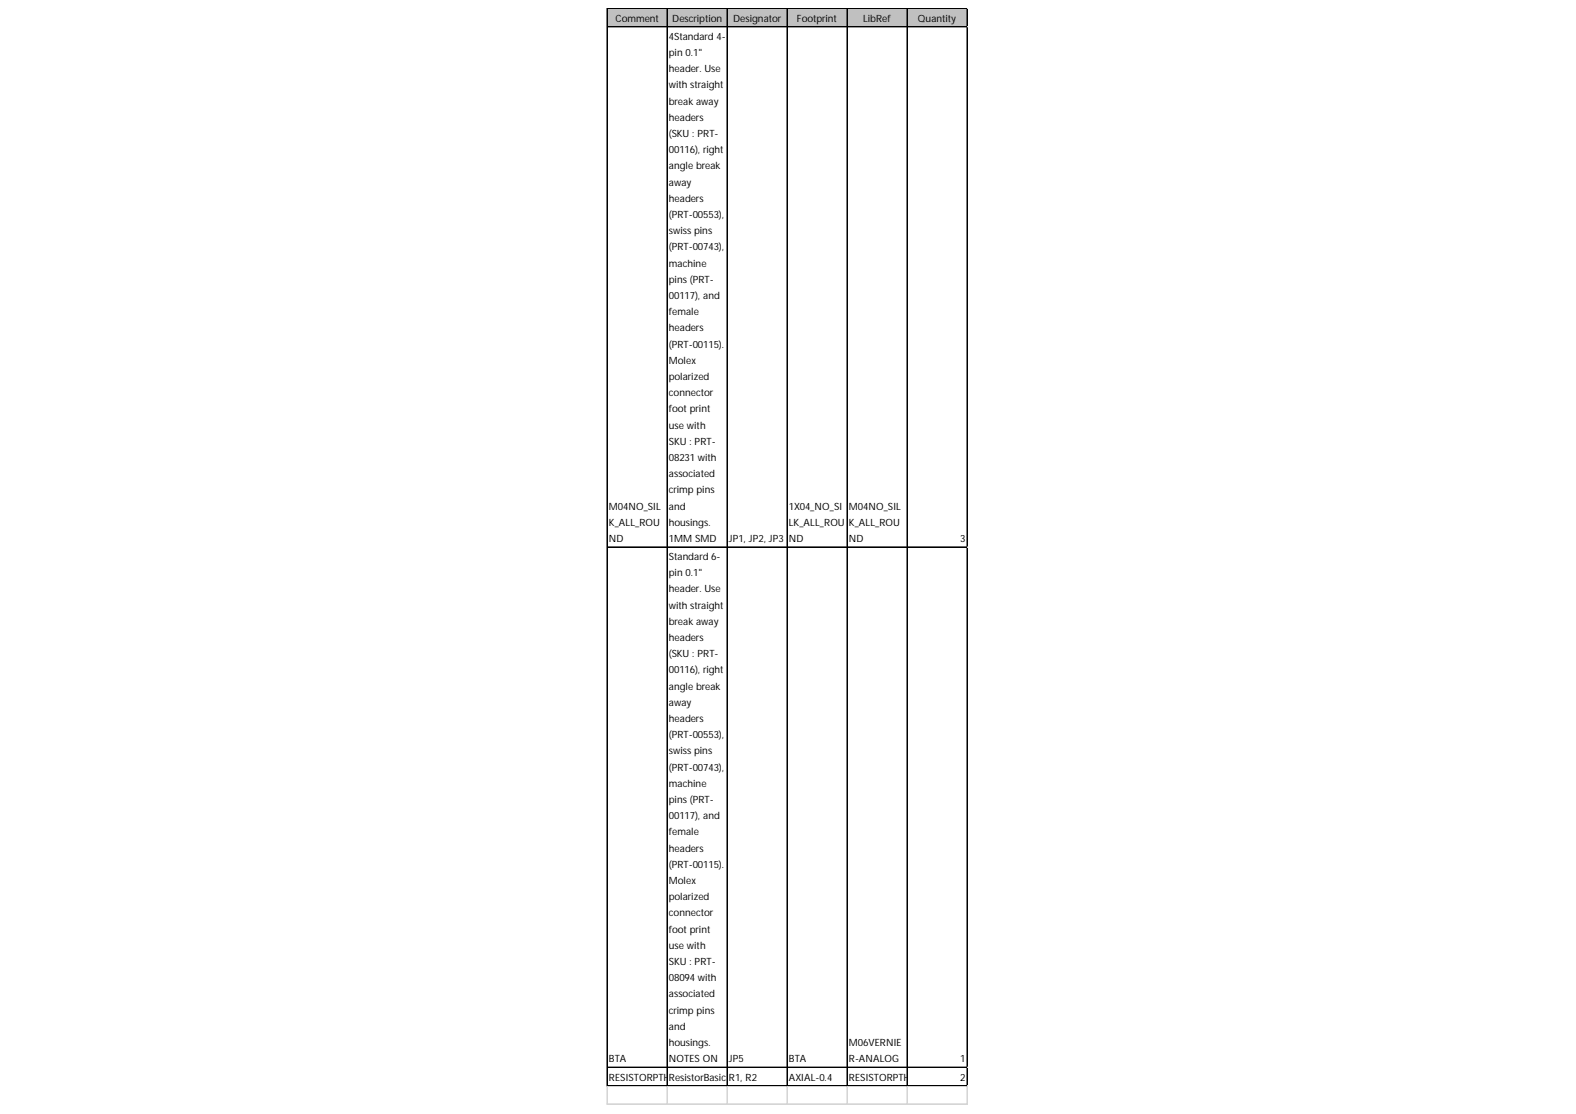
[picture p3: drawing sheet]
<svg xmlns="http://www.w3.org/2000/svg" width="297mm" height="210mm" viewBox="0 0 297 210" stroke-linecap="round" stroke-linejoin="round" font-family="sans-serif">
<defs><g id="words">
<g font-size="1.9">
<text x="116" y="4.1">Comment</text>
<text x="126.1" y="4.5">Header</text>
<text x="126.7" y="4.1">Description</text>
<text x="138.2" y="4.1">Designator</text>
<text x="150.2" y="4.1">Footprint</text>
<text x="162.7" y="4.1">LibRef</text>
<text x="173" y="4.1">Quantity</text>
<text x="126.1" y="7.5">4Standard 4-</text>
<text x="126.1" y="10.6">pin 0.1&quot;</text>
<text x="126.1" y="13.6">header. Use</text>
<text x="126.1" y="16.7">with straight</text>
<text x="126.1" y="19.7">break away</text>
<text x="126.1" y="22.8">headers</text>
<text x="126.1" y="25.8">(SKU : PRT-</text>
<text x="126.1" y="28.9">00116), right</text>
<text x="126.1" y="31.9">angle break</text>
<text x="126.1" y="35">away</text>
<text x="126.1" y="38">headers</text>
<text x="126.1" y="41.1">(PRT-00553),</text>
<text x="126.1" y="44.1">swiss pins</text>
<text x="126.1" y="47.2">(PRT-00743),</text>
<text x="126.1" y="50.2">machine</text>
<text x="126.1" y="53.3">pins (PRT-</text>
<text x="126.1" y="56.3">00117), and</text>
<text x="126.1" y="59.4">female</text>
<text x="126.1" y="62.4">headers</text>
<text x="126.1" y="65.5">(PRT-00115).</text>
<text x="126.1" y="68.6">Molex</text>
<text x="126.1" y="71.6">polarized</text>
<text x="126.1" y="74.7">connector</text>
<text x="126.1" y="77.7">foot print</text>
<text x="126.1" y="80.8">use with</text>
<text x="126.1" y="83.8">SKU : PRT-</text>
<text x="126.1" y="86.9">08231 with</text>
<text x="126.1" y="89.9">associated</text>
<text x="126.1" y="93">crimp pins</text>
<text x="114.8" y="96">M04NO_SIL</text>
<text x="114.8" y="99.1">K_ALL_ROU</text>
<text x="126.1" y="96">and</text>
<text x="126.1" y="99.1">housings.</text>
<text x="148.7" y="96">1X04_NO_SI</text>
<text x="148.7" y="99.1">LK_ALL_ROU</text>
<text x="160" y="96">M04NO_SIL</text>
<text x="160" y="99.1">K_ALL_ROU</text>
<text x="114.8" y="102.1">ND</text>
<text x="126.1" y="102.1">1MMer 6</text>
<text x="126.1" y="102.5">Head SMD</text>
<text x="126.1" y="105.5">Standard 6-</text>
<text x="137.4" y="102.1">JP1, JP2, JP3</text>
<text x="148.7" y="102.1">ND</text>
<text x="160" y="102.1">ND</text>
<text x="181" y="102.1">3</text>
<text x="126.1" y="108.6">pin 0.1&quot;</text>
<text x="126.1" y="111.6">header. Use</text>
<text x="126.1" y="114.7">with straight</text>
<text x="126.1" y="117.7">break away</text>
<text x="126.1" y="120.8">headers</text>
<text x="126.1" y="123.8">(SKU : PRT-</text>
<text x="126.1" y="126.9">00116), right</text>
<text x="126.1" y="129.9">angle break</text>
<text x="126.1" y="133">away</text>
<text x="126.1" y="136.1">headers</text>
<text x="126.1" y="139.1">(PRT-00553),</text>
<text x="126.1" y="142.2">swiss pins</text>
<text x="126.1" y="145.2">(PRT-00743),</text>
<text x="126.1" y="148.3">machine</text>
<text x="126.1" y="151.3">pins (PRT-</text>
<text x="126.1" y="154.4">00117), and</text>
<text x="126.1" y="157.4">female</text>
<text x="126.1" y="160.5">headers</text>
<text x="126.1" y="163.5">(PRT-00115).</text>
<text x="126.1" y="166.6">Molex</text>
<text x="126.1" y="169.6">polarized</text>
<text x="126.1" y="172.7">connector</text>
<text x="126.1" y="175.7">foot print</text>
<text x="126.1" y="178.8">use with</text>
<text x="126.1" y="181.8">SKU : PRT-</text>
<text x="126.1" y="184.9">08094 with</text>
<text x="126.1" y="187.9">associated</text>
<text x="126.1" y="191">crimp pins</text>
<text x="126.1" y="194">and</text>
<text x="126.1" y="197.1">housings.</text>
<text x="160" y="197.1">M06VERNIE</text>
<text x="114.8" y="200.1">BTA</text>
<text x="114.8" y="203.6">RESISTORPTH-1/4W</text>
<text x="126.1" y="200.1">NOTES ON</text>
<text x="126.1" y="203.6">ResistorBasic</text>
<text x="137.4" y="200.1">JP5</text>
<text x="137.4" y="203.6">R1, R2</text>
<text x="137.4" y="203.6">schematic elements 0.4</text>
<text x="148.7" y="200.1">BTA</text>
<text x="148.7" y="203.6">AXIAL-and fo</text>
<text x="159.7" y="203.6">otprints for 0603, 1206, and</text>
<text x="160" y="200.1">R-ANALOG</text>
<text x="160" y="203.6">RESISTORPTH-1/4W</text>
<text x="181" y="200.1">1</text>
<text x="181" y="203.6">2</text>
</g>
</g></defs>
<path d="M114.4 1.6h67.9v3.5h-67.9z" fill="#c0c0c0"/>
<g fill="none" stroke="#000" stroke-width=".19">
<path d="M114.4 1.5v203.2M114.5 1.5h67.8M114.5 1.6h67.8M114.5 5h67.8M114.5 5.1h67.8M125.7 1.6v203.1M125.8 1.6v203.1M137 1.6v203.1M137.1 1.6v203.1M148.3 1.6v203.1M148.4 1.6v203.1M159.6 1.6v203.1"/>
<path d="M159.7 1.6v203.1M170.9 1.6v203.1M171 1.6v203.1M182.3 1.6v203.1M114.5 103h67.8M114.5 103.1h67.8M114.5 201.1h67.8M114.5 204.6h67.8"/>
</g>
<g fill="none" stroke="#d4d4d4" stroke-width=".19">
<path d="M182.3 1.5h.1M114.4 204.7v3.4M125.7 204.7v3.4M125.8 204.7v3.4M137 204.7v3.4M137.1 204.7v3.4M148.3 204.7v3.4M148.4 204.7v3.4M159.6 204.7v3.4M159.7 204.7v3.4M170.9 204.7v3.4M171 204.7v3.4"/>
<path d="M182.3 204.7v3.4"/>
</g>
<path d="M182.3 1.5l.1 .1z" fill="#d4d4d4"/>
<path d="M182.3 5h.1" fill="none" stroke="#d4d4d4" stroke-width=".19"/>
<path d="M182.3 5l.1 .1z" fill="#d4d4d4"/>
<path d="M182.3 103h.1" fill="none" stroke="#d4d4d4" stroke-width=".19"/>
<path d="M182.3 103l.1 .1z" fill="#d4d4d4"/>
<path d="M182.3 201.1h.1" fill="none" stroke="#d4d4d4" stroke-width=".19"/>
<path d="M182.3 201.1l.1 .1z" fill="#d4d4d4"/>
<path d="M182.3 204.6h.1" fill="none" stroke="#d4d4d4" stroke-width=".19"/>
<path d="M182.3 204.6l.1 .1z" fill="#d4d4d4"/>
<path d="M114.4 208h68" fill="none" stroke="#d4d4d4" stroke-width=".19"/>
<use href="#words"/>
</svg>
